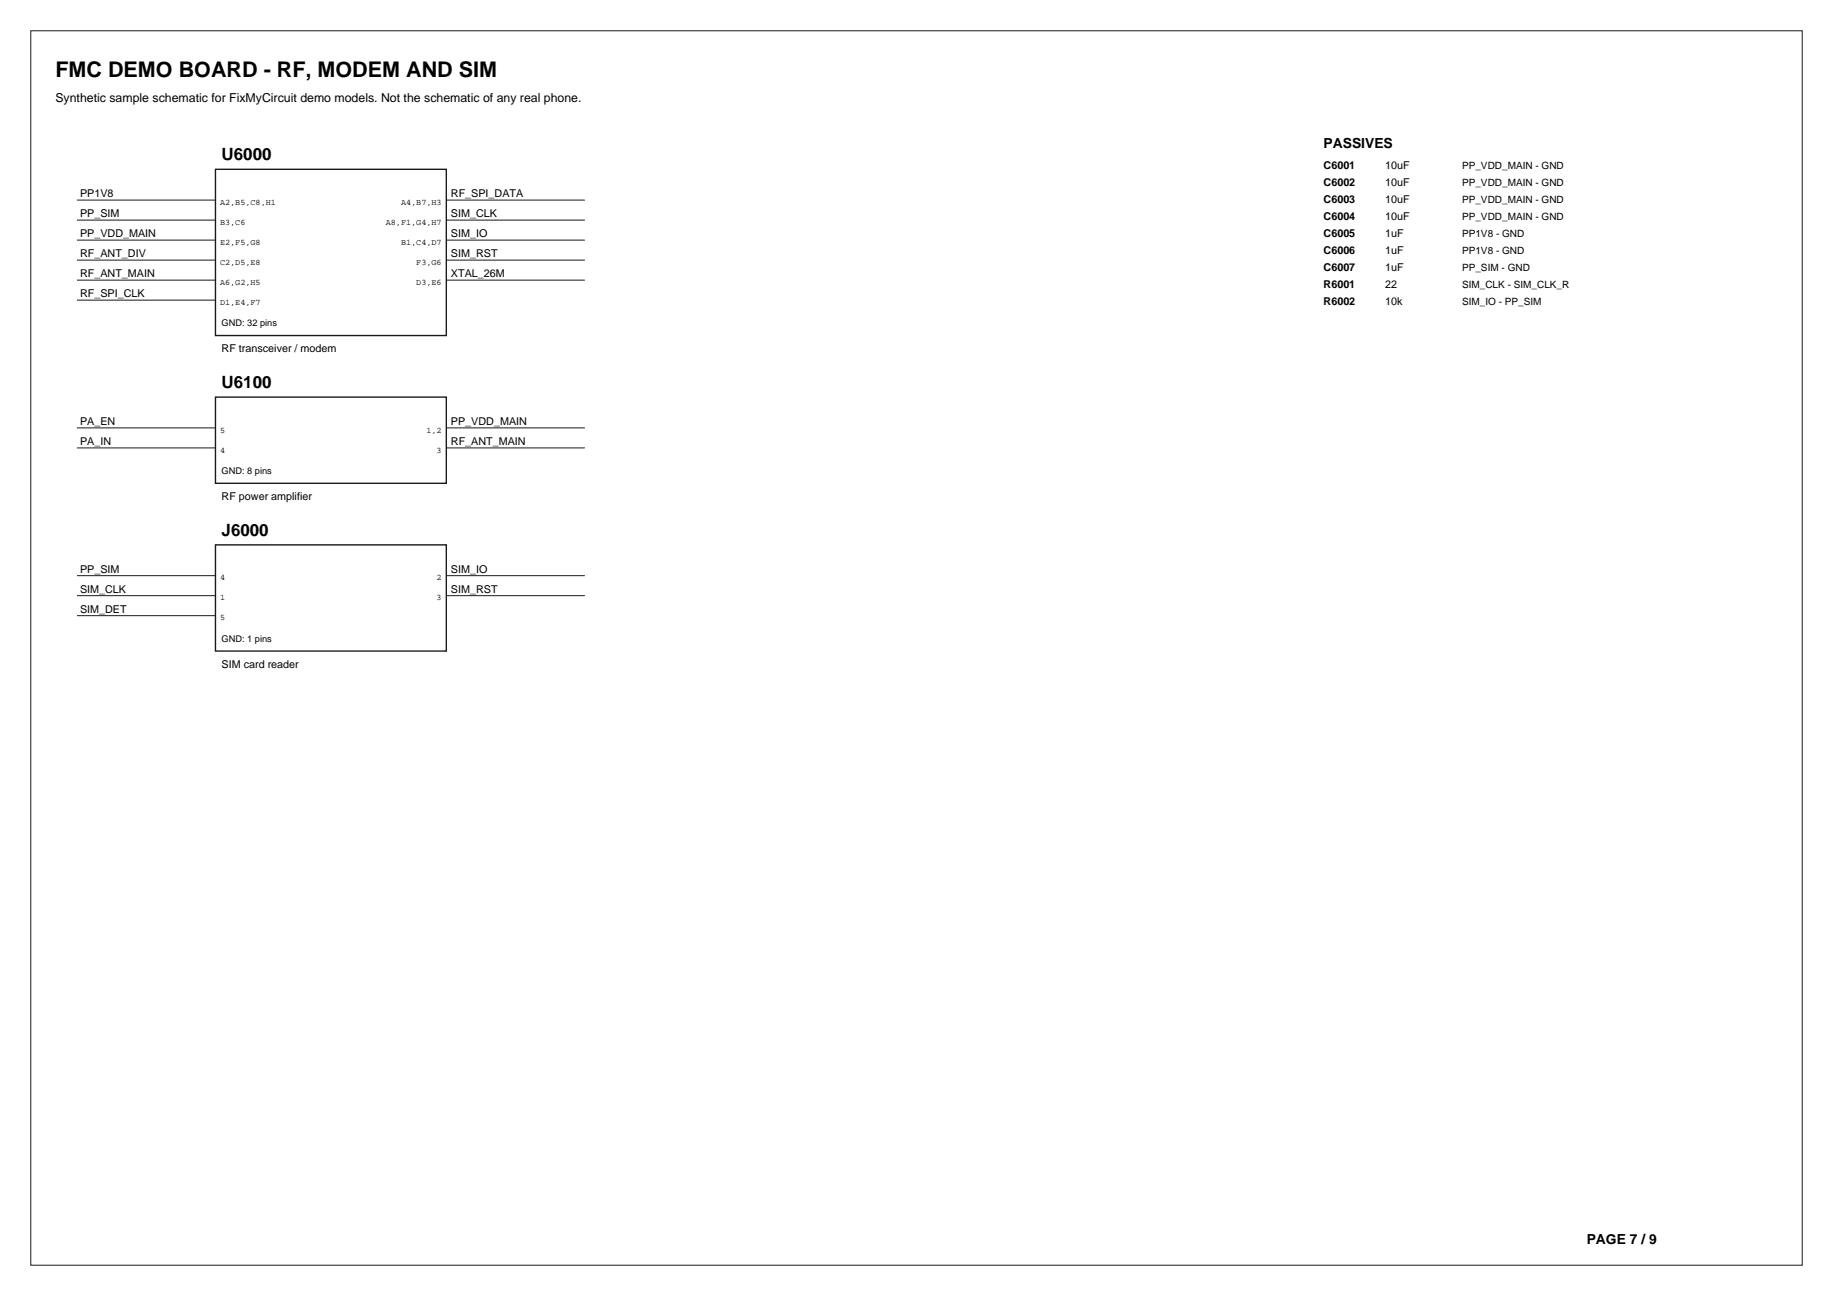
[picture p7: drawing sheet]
<svg xmlns="http://www.w3.org/2000/svg" width="420mm" height="297mm" viewBox="0 0 420 297" stroke-linecap="round" stroke-linejoin="round" font-family="sans-serif">
<defs><g id="words">
<text font-size="4.9" x="12.7" y="17.6">FMC DEMO BOARD - RF, MODEM AND SIM</text>
<g font-size="3.9">
<text x="50.8" y="36.7">U6000</text>
<text x="50.8" y="88.9">U6100</text>
<text x="50.8" y="122.8">J6000</text>
</g>
<g font-size="3.2">
<text x="303.4" y="33.9">PASSIVES</text>
<text x="363.7" y="285">PAGE 7 / 9</text>
</g>
<text font-size="2.8" x="12.7" y="23.3">Synthetic sample schematic for FixMyCircuit demo models. Not the schematic of any real phone.</text>
<g font-size="2.5">
<text x="303.4" y="38.8">C6001</text>
<text x="317.5" y="38.8">10uF</text>
<text x="18.3" y="45.2">PP1V8</text>
<text x="103.4" y="45.2">RF_SPI_DATA</text>
<text x="303.4" y="42.7">C6002</text>
<text x="303.4" y="46.6">C6003</text>
<text x="317.5" y="42.7">10uF</text>
<text x="317.5" y="46.6">10uF</text>
<text x="18.3" y="49.7">PP_SIM</text>
<text x="103.4" y="49.7">SIM_CLK</text>
<text x="303.4" y="50.4">C6004</text>
<text x="317.5" y="50.4">10uF</text>
<text x="18.3" y="54.3">PP_VDD_MAIN</text>
<text x="18.3" y="58.9">RF_ANT_DIV</text>
<text x="103.4" y="54.3">SIM_IO</text>
<text x="103.4" y="58.9">SIM_RST</text>
<text x="303.4" y="54.3">C6005</text>
<text x="303.4" y="58.2">C6006</text>
<text x="317.5" y="54.3">1uF</text>
<text x="317.5" y="58.2">1uF</text>
<text x="18.3" y="63.5">RF_ANT_MAIN</text>
<text x="103.4" y="63.5">XTAL_26M</text>
<text x="303.4" y="62.1">C6007</text>
<text x="303.4" y="66">R6001</text>
<text x="317.5" y="62.1">1uF</text>
<text x="317.5" y="66">22</text>
<text x="18.3" y="68.1">RF_SPI_CLK</text>
<text x="303.4" y="69.8">R6002</text>
<text x="317.5" y="69.8">10k</text>
<text x="50.8" y="80.8">RF transceiver / modem</text>
<text x="18.3" y="97.4">PA_EN</text>
<text x="18.3" y="102">PA_IN</text>
<text x="103.4" y="97.4">PP_VDD_MAIN</text>
<text x="103.4" y="102">RF_ANT_MAIN</text>
<text x="50.8" y="114.7">RF power amplifier</text>
<text x="18.3" y="131.2">PP_SIM</text>
<text x="103.4" y="131.2">SIM_IO</text>
<text x="18.3" y="135.8">SIM_CLK</text>
<text x="103.4" y="135.8">SIM_RST</text>
<text x="18.3" y="140.4">SIM_DET</text>
<text x="50.8" y="153.1">SIM card reader</text>
</g>
<g font-size="2.3">
<text x="335.1" y="38.8">PP_VDD_MAIN - GND</text>
<text x="335.1" y="42.7">PP_VDD_MAIN - GND</text>
<text x="335.1" y="46.6">PP_VDD_MAIN - GND</text>
<text x="335.1" y="50.4">PP_VDD_MAIN - GND</text>
<text x="335.1" y="54.3">PP1V8 - GND</text>
<text x="335.1" y="58.2">PP1V8 - GND</text>
<text x="335.1" y="62.1">PP_SIM - GND</text>
<text x="335.1" y="66">SIM_CLK - SIM_CLK_R</text>
<text x="335.1" y="69.8">SIM_IO - PP_SIM</text>
</g>
<g font-size="2.1">
<text x="50.8" y="74.8">GND: 32 pins</text>
<text x="50.8" y="108.7">GND: 8 pins</text>
<text x="50.8" y="147.1">GND: 1 pins</text>
</g>
<g font-size="1.9">
<text x="50.4" y="46.9">A2,B5,C8,H1</text>
<text x="91.9" y="46.9">A4,B7,H3</text>
<text x="50.4" y="51.5">B3,C6</text>
<text x="88.4" y="51.5">A8,F1,G4,H7</text>
<text x="50.4" y="56.1">E2,F5,G8</text>
<text x="91.9" y="56.1">B1,C4,D7</text>
<text x="50.4" y="60.7">C2,D5,E8</text>
<text x="50.4" y="65.3">A6,G2,H5</text>
<text x="95.4" y="60.7">F3,G6</text>
<text x="95.4" y="65.3">D3,E6</text>
<text x="50.4" y="69.8">D1,E4,F7</text>
<text x="50.4" y="99.1">5</text>
<text x="97.8" y="99.1">1,2</text>
<text x="50.4" y="103.7">4</text>
<text x="100.1" y="103.7">3</text>
<text x="50.4" y="133">4</text>
<text x="50.4" y="137.6">1</text>
<text x="100.1" y="133">2</text>
<text x="100.1" y="137.6">3</text>
<text x="50.4" y="142.2">5</text>
</g>
</g></defs>
<g fill="none" stroke="#1a1a1a" stroke-width=".23">
<path d="M7.1 7.1h406v282.9h-406zM17.6 45.9h31.8M17.6 50.4h31.8M17.6 55h31.8M17.6 59.6h31.8M102.3 45.9h31.8M102.3 50.4h31.8M102.3 55h31.8M102.3 59.6h31.8M17.6 64.2h31.8M17.6 68.8h31.8M102.3 64.2h31.8"/>
<path d="M17.6 98.1h31.8M102.3 98.1h31.8M17.6 102.7h31.8M102.3 102.7h31.8M17.6 131.9h31.8M17.6 136.5h31.8M102.3 131.9h31.8M102.3 136.5h31.8M17.6 141.1h31.8"/>
</g>
<path d="M49.4 38.8h52.9v38.1h-52.9zM49.4 91h52.9v19.8h-52.9zM49.4 124.9h52.9v24.3h-52.9z" fill="none" stroke="#1a1a1a" stroke-width=".32"/>
<use href="#words"/>
</svg>
